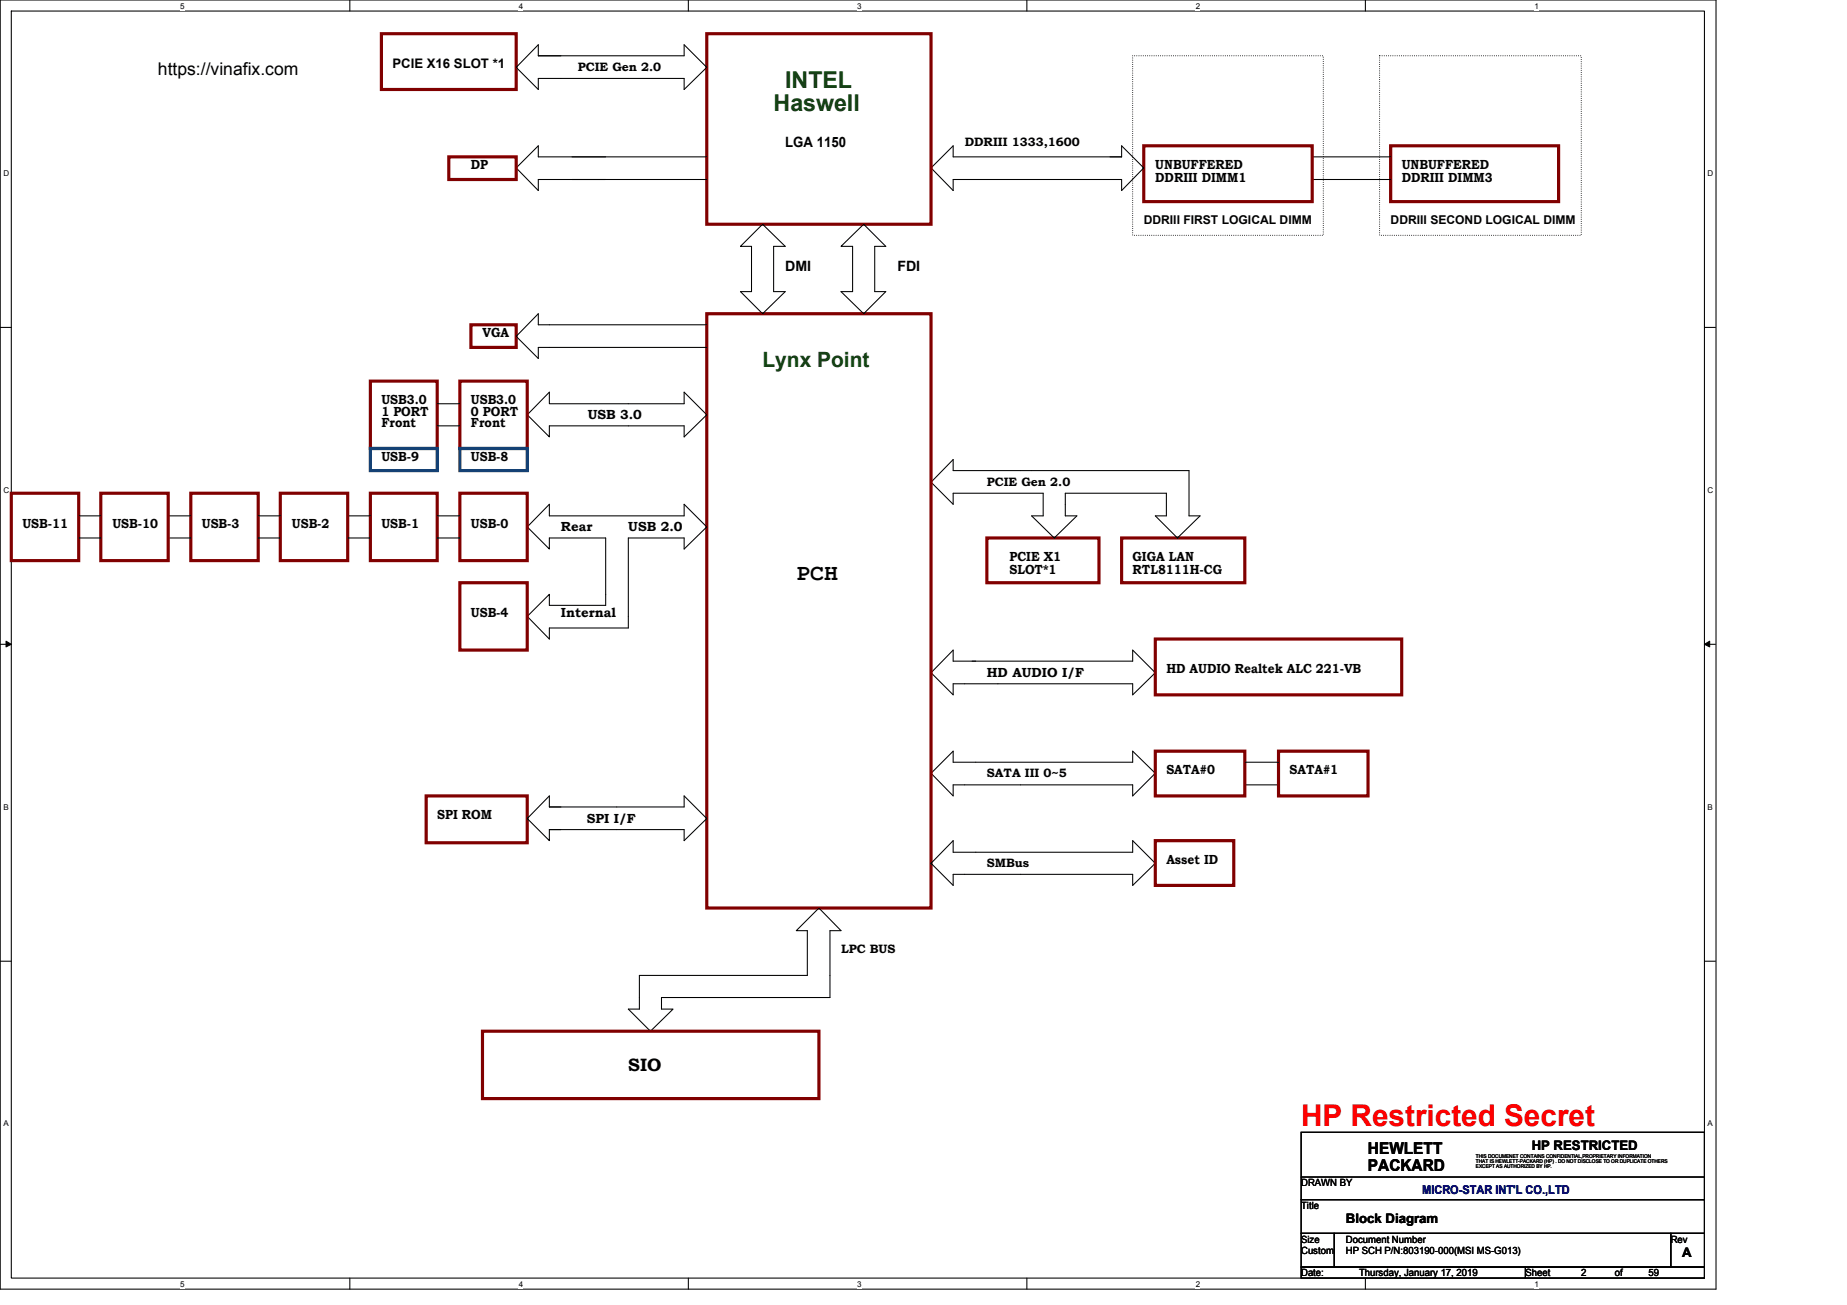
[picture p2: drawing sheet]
<svg xmlns="http://www.w3.org/2000/svg" width="297mm" height="210mm" viewBox="0 0 297 210" stroke-linecap="round" stroke-linejoin="round" font-family="sans-serif">
<defs><g id="words">
<text font-size="4.8" fill="#f00" x="209.3" y="181.2">HP Restricted Secret</text>
<g font-size="3.7" fill="#004000">
<text x="124.4" y="17.8">Haswell</text>
<text x="126.3" y="14.2">INTEL</text>
</g>
<text font-size="3.7" x="128.1" y="93.3">PCH</text>
<text font-size="3.4" fill="#004000" x="122.6" y="59">Lynx Point</text>
<text font-size="2.9" x="101" y="172.2">SIO</text>
<text font-size="2.8" x="25.4" y="12.1">https://vinafix.com</text>
<g font-size="2.6">
<text x="220" y="185.7">HEWLETT</text>
<text x="220" y="188.4">PACKARD</text>
</g>
<g font-size="2.3">
<text x="126.3" y="23.7">LGA 1150</text>
<text x="126.3" y="43.6">DMI</text>
<text x="144.3" y="43.6">FDI</text>
</g>
<g font-size="2.1">
<text x="63.1" y="11">PCIE X16 SLOT *1</text>
<text x="75.7" y="27.2">DP</text>
<text x="185.8" y="27.2">UNBUFFERED</text>
<text x="185.8" y="29.3">DDRIII DIMM1</text>
<text x="225.4" y="27.2">UNBUFFERED</text>
<text x="225.4" y="29.3">DDRIII DIMM3</text>
<text x="77.6" y="54.2">VGA</text>
<text x="61.3" y="65">USB3.0</text>
<text x="75.7" y="65">USB3.0</text>
<text x="61.3" y="68.7">Front</text>
<text x="61.3" y="66.9">1 PORT</text>
<text x="75.7" y="68.7">Front</text>
<text x="75.7" y="66.9">0 PORT</text>
<text x="94.5" y="67.4">USB 3.0</text>
<text x="61.3" y="74.1">USB-9</text>
<text x="75.7" y="74.1">USB-8</text>
<text x="3.6" y="84.9">USB-11</text>
<text x="18.1" y="84.9">USB-10</text>
<text x="32.5" y="84.9">USB-3</text>
<text x="46.9" y="84.9">USB-2</text>
<text x="61.3" y="84.9">USB-1</text>
<text x="75.7" y="84.9">USB-0</text>
<text x="90.2" y="85.4">Rear</text>
<text x="101" y="85.4">USB 2.0</text>
<text x="162.3" y="90.3">PCIE X1</text>
<text x="162.3" y="92.4">SLOT*1</text>
<text x="182.2" y="90.3">GIGA LAN</text>
<text x="182.2" y="92.4">RTL8111H-CG</text>
<text x="75.7" y="99.3">USB-4</text>
<text x="90.2" y="99.3">Internal</text>
<text x="158.7" y="108.9">HD AUDIO I/F</text>
<text x="187.6" y="108.3">HD AUDIO Realtek ALC 221-VB</text>
<text x="187.6" y="124.5">SATA#0</text>
<text x="207.4" y="124.5">SATA#1</text>
<text x="70.3" y="131.7">SPI ROM</text>
<text x="94.4" y="132.3">SPI I/F</text>
<text x="187.6" y="139">Asset ID</text>
<text x="246.3" y="184.9">HP RESTRICTED</text>
<text x="216.4" y="196.8">Block Diagram</text>
<text x="270.5" y="202.2">A</text>
</g>
<g font-size="1.9">
<text x="92.9" y="11.4">PCIE Gen 2.0</text>
<text x="155.1" y="23.5">DDRIII 1333,1600</text>
<text x="183.9" y="36.1">DDRIII FIRST LOGICAL DIMM</text>
<text x="223.6" y="36.1">DDRIII SECOND LOGICAL DIMM</text>
<text x="158.7" y="78.1">PCIE Gen 2.0</text>
<text x="158.7" y="125">SATA III 0~5</text>
<text x="158.7" y="139.4">SMBus</text>
<text x="135.3" y="153.3">LPC BUS</text>
</g>
<text font-size="1.9" fill="#00f" x="228.7" y="192.1">MICRO-STAR INT'L CO.,LTD</text>
<g font-size="1.6">
<text x="209.3" y="190.8">DRAWN BY</text>
<text x="209.3" y="194.5">Title</text>
<text x="209.3" y="199.9">Size</text>
<text x="209.3" y="201.7">Custom</text>
<text x="216.4" y="199.9">Document Number</text>
<text x="216.4" y="201.7">HP SCH P/N:803190-000(MSI MS-G013)</text>
<text x="268.7" y="199.9">Rev</text>
<text x="209.3" y="205.3">Date:</text>
<text x="218.6" y="205.3">Thursday, January 17, 2019</text>
<text x="245.3" y="205.3">Sheet</text>
<text x="254.3" y="205.3">2</text>
<text x="259.7" y="205.3">of</text>
<text x="265.1" y="205.3">59</text>
</g>
<g font-size="1.3">
<text x="29" y="1.4">5</text>
<text x="83.4" y="1.4">4</text>
<text x="137.9" y="1.4">3</text>
<text x="192.3" y="1.4">2</text>
<text x="246.8" y="1.4">1</text>
<text x=".5" y="28.4">D</text>
<text x="274.6" y="28.4">D</text>
<text x=".5" y="79.2">C</text>
<text x="274.6" y="79.2">C</text>
<text x=".5" y="130.2">B</text>
<text x="274.6" y="130.2">B</text>
<text x=".5" y="181.2">A</text>
<text x="274.6" y="181.2">A</text>
<text x="29" y="207">5</text>
<text x="83.4" y="207">4</text>
<text x="137.9" y="207">3</text>
<text x="192.3" y="207">2</text>
<text x="246.8" y="207">1</text>
</g>
<g font-size=".8">
<text x="237.4" y="186.2">THIS DOCUMENET CONTAINS CONFIDENTIAL,PROPRIETARY INFORMATION</text>
<text x="237.4" y="187">THAT IS HEWLETT-PACKARD (HP) . DO NOT DISCLOSE TO OR DUPLICATE OTHERS</text>
<text x="237.4" y="187.9">EXCEPT AS AUTHORIZED BY HP.</text>
</g>
</g></defs>
<path d="M0 0h276v207.4h-276zM1.8 1.8h272.3v203.8h-272.3z" fill="none" stroke="#000" stroke-width=".17"/>
<g fill="#fff">
<path d="M29 .3h.7v1.4h-.7z"/>
<path d="M29 205.8h.7v1.5h-.7z"/>
</g>
<path d="M56.3 0v1.8M56.3 205.6v1.8" fill="none" stroke="#000" stroke-width=".17"/>
<g fill="#fff">
<path d="M83.4 .3h.7v1.4h-.7z"/>
<path d="M83.4 205.8h.7v1.5h-.7z"/>
</g>
<path d="M110.7 0v1.8M110.7 205.6v1.8" fill="none" stroke="#000" stroke-width=".17"/>
<g fill="#fff">
<path d="M137.9 .3h.7v1.4h-.7z"/>
<path d="M137.9 205.8h.7v1.5h-.7z"/>
</g>
<path d="M165.1 0v1.8M165.1 205.6v1.8" fill="none" stroke="#000" stroke-width=".17"/>
<g fill="#fff">
<path d="M192.3 .3h.7v1.4h-.7z"/>
<path d="M192.3 205.8h.7v1.5h-.7z"/>
</g>
<path d="M219.6 0v1.8M219.6 205.6v1.8" fill="none" stroke="#000" stroke-width=".17"/>
<g fill="#fff">
<path d="M246.8 .3h.6v1.4h-.6z"/>
<path d="M246.8 205.8h.6v1.5h-.6z"/>
<path d="M.5 27.2h1v1.4h-1z"/>
<path d="M274.6 27.2h1v1.4h-1z"/>
<path d="M.5 78.1h1v1.4h-1z"/>
<path d="M274.6 78.1h1v1.4h-1z"/>
</g>
<path d="M0 52.7h1.8M274.1 52.7h1.8" fill="none" stroke="#000" stroke-width=".17"/>
<g fill="#fff">
<path d="M.5 129h.9v1.5h-.9z"/>
<path d="M274.6 129h.9v1.5h-.9z"/>
</g>
<path d="M0 103.6h1.8M274.1 103.6h1.8" fill="none" stroke="#000" stroke-width=".17"/>
<path d="M1 103.1l.8 .5-.8 .5zM274.1 103.6l.9-.5v1z" fill="#000"/>
<path d="M1 103.1l.8 .5-.8 .5zM274.1 103.6l.9-.5v1z" fill="none" stroke="#000" stroke-width=".16"/>
<g fill="#fff">
<path d="M.5 180h.8v1.4h-.8z"/>
<path d="M274.6 180h.8v1.4h-.8z"/>
</g>
<g fill="none" stroke="#000" stroke-width=".17">
<path d="M86.6 9h3.6M86.6 7.2v1.8h23.4v-1.8l3.7 3.6-3.7 3.6v-1.8h-23.4v1.8l-3.6-3.6zM99.2 9h.1M92 25.2h21.7M92 28.9h21.7M97.4 25.2h-10.8v-1.7l-3.6 3.5 3.6 3.7v-1.8h10.8M122.6 36.1l3.7 3.5h-1.9v7.3h1.9l-3.7 3.6-3.5-3.6h1.8v-7.3h-1.8zM135.3 39.6l3.6-3.5 3.6 3.5h-1.8v7.3h1.8l-3.6 3.6-3.6-3.6h1.8v-7.3zM149.7 27l3.6-3.5v1.7h27.1v-1.7l3.5 3.5-3.5 3.7v-1.8h-27.1v1.8zM178.5 25.2h1.9M211 25.2h12.6M211 28.9h12.6"/>
<path d="M113.7 52.2h-27.1v-1.7l-3.6 3.6 3.6 3.6v-1.8h27.1M70.3 64.9h3.7M70.3 68.5h3.7M88.3 63.1v1.8h21.7v-1.8l3.7 3.6-3.7 3.6v-1.8h-21.7v1.8l-3.5-3.6zM153.3 73.9v1.8h37.9v7.3h1.8l-3.6 3.5-3.6-3.5h1.8v-3.7h-16.3v3.7h1.9l-3.7 3.5-3.6-3.5h1.9v-3.7h-14.5v1.8l-3.6-3.5zM167.8 79.3h.1M12.7 86.5h3.5M12.7 83h3.5M27 86.5h3.7M27 83h3.7M41.5 86.5h3.6M41.5 83h3.6"/>
<path d="M55.9 83h3.7M55.9 86.5h3.7M70.3 83h3.7M70.3 86.5h3.7M88.3 81.1v1.9h21.7v-1.9l3.7 3.7-3.7 3.5v-1.8h-9v14.5h-12.7v1.8l-3.5-3.7 3.5-3.5v1.8h9.1v-10.9h-9.1v1.8l-3.5-3.5zM156.3 106.3h25.9v-1.7l3.6 3.6-3.6 3.6v-1.8h-28.9v1.8l-3.6-3.6 3.6-3.6v1.7h3.6M88.3 129.8h21.7v-1.8l3.7 3.7-3.7 3.5v-1.8h-21.7M88.3 133.4h1.9M88.3 129.8h1.9M88.3 129.8v-1.8l-3.5 3.7 3.5 3.5v-1.8M149.7 124.4l3.6-3.6v1.8h28.9v-1.8l3.6 3.6-3.6 3.6v-1.8h-28.9v1.8zM153.3 135.2v1.9h28.9v-1.9l3.6 3.7-3.6 3.5v-1.8h-28.9v1.8l-3.6-3.5z"/>
<path d="M200.2 126.2h5.4M200.2 122.6h5.4M0 154.6h1.8M102.8 156.9h27v-7.2h-1.7l3.6-3.6 3.6 3.6h-1.8v10.7h-27.1v1.9h1.8l-3.6 3.6-3.6-3.6h1.8zM274.1 154.6h1.8M209.3 182.1h64.8v10.9h-64.8zM209.3 193h64.8v5.4h-64.8zM209.3 198.4h5.3v5.4h-5.3zM209.3 189.3h64.8M214.6 198.4h54.1v5.4h-54.1zM268.7 198.4h5.4v5.4h-5.4zM209.3 203.8h36v1.8h-36z"/>
<path d="M245.3 203.8h28.8v1.8h-28.8z"/>
</g>
<g fill="none" stroke="#800000" stroke-width=".51">
<path d="M61.3 5.4h21.7v9h-21.7zM113.7 5.4h36v30.7h-36zM72.2 25.2h10.8v3.7h-10.8zM183.9 23.5h27.1v8.9h-27.1zM223.6 23.5h27.1v8.9h-27.1zM75.7 52.2h7.3v3.7h-7.3zM113.7 50.5h36v95.6h-36zM1.8 79.3h10.9v10.9h-10.9zM16.2 79.3h10.8v10.9h-10.8zM30.7 79.3h10.8v10.9h-10.8zM45.1 79.3h10.8v10.9h-10.8zM59.6 79.3h10.7v10.9h-10.7z"/>
<path d="M59.6 61.3h10.7v10.8h-10.7zM74 61.3h10.8v10.8h-10.8zM74 79.3h10.8v10.9h-10.8zM74 93.7h10.8v10.9h-10.8zM158.7 86.5h18v7.2h-18zM180.4 86.5h19.8v7.2h-19.8zM185.8 102.8h39.6v9h-39.6zM68.5 128h16.3v7.6h-16.3zM185.8 120.8h14.4v7.2h-14.4zM185.8 135.2h12.6v7.2h-12.6zM205.6 120.8h14.4v7.2h-14.4zM77.6 165.9h54.1v10.8h-54.1z"/>
</g>
<path d="M182.2 9h30.6v28.8h-30.6zM221.9 9h32.4v28.8h-32.4z" fill="none" stroke="#000" stroke-width=".17" stroke-dasharray="0 .3"/>
<path d="M59.6 72.1h10.7v3.6h-10.7zM74 72.1h10.8v3.6h-10.8z" fill="none" stroke="#004080" stroke-width=".51"/>
<use href="#words"/>
</svg>
